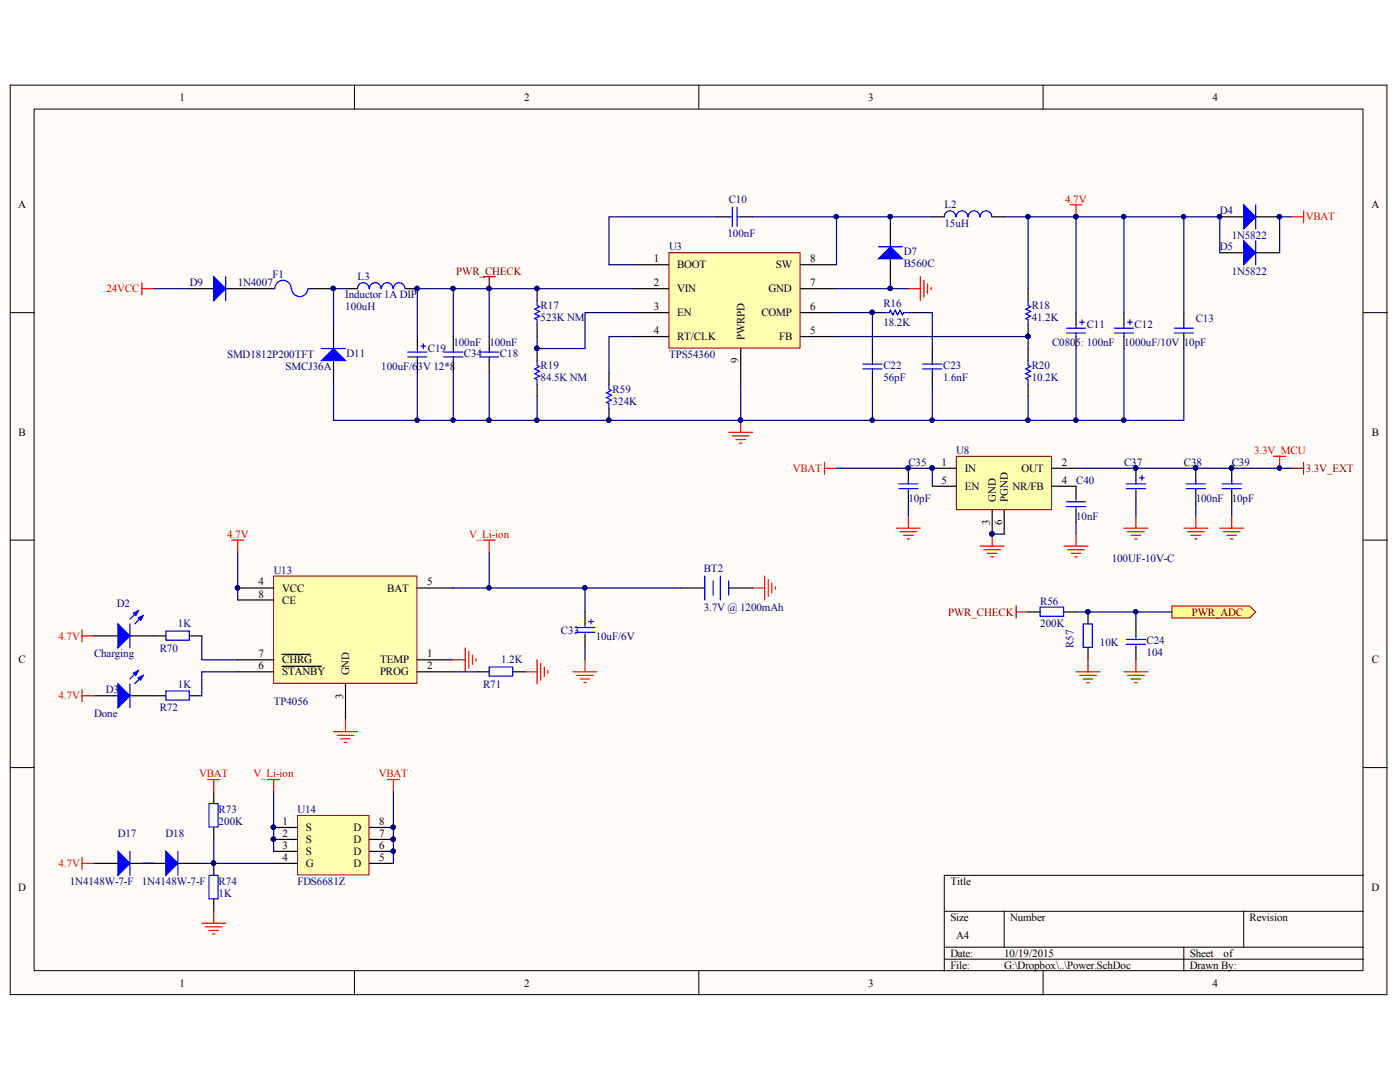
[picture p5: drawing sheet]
<svg xmlns="http://www.w3.org/2000/svg" width="279mm" height="216mm" viewBox="0 0 279 216" stroke-linecap="round" stroke-linejoin="round" font-family="sans-serif">
<defs><g id="words">
<g font-size="2.2">
<text x="35.9" y="20.1">1</text>
<text x="104.6" y="20.1">2</text>
<text x="173.3" y="20.1">3</text>
<text x="242" y="20.1">4</text>
<text x="3.6" y="41.6">A</text>
<text x="273.7" y="41.6">A</text>
<text x="130.5" y="52.3">1</text>
<text x="135.1" y="53.5">BOOT</text>
<text x="154.8" y="53.5">SW</text>
<text x="161.7" y="52.3">8</text>
<text x="130.5" y="57.1">2</text>
<text x="135.1" y="58.3">VIN</text>
<text x="153.4" y="58.3">GND</text>
<text x="161.7" y="57.1">7</text>
<text x="130.5" y="61.9">3</text>
<text x="135.1" y="63.1">EN</text>
<text x="152" y="63.1">COMP</text>
<text x="161.7" y="61.9">6</text>
<text x="130.5" y="66.7">4</text>
<text x="135.1" y="67.9">RT/CLK</text>
<text x="148.6" y="67.9" transform="rotate(-90 148.6 67.9)">PWRPD</text>
<text x="155.5" y="67.9">FB</text>
<text x="161.7" y="66.7">5</text>
<text x="147.4" y="72.5" transform="rotate(-90 147.4 72.5)">9</text>
<text x="3.7" y="87">B</text>
<text x="273.8" y="87">B</text>
<text x="187.9" y="93">1</text>
<text x="192.5" y="94.2">IN</text>
<text x="203.9" y="94.2">OUT</text>
<text x="211.9" y="93">2</text>
<text x="187.9" y="96.5">5</text>
<text x="192.5" y="97.7">EN</text>
<text x="198.7" y="100.2" transform="rotate(-90 198.7 100.2)">GND</text>
<text x="201.2" y="100.2" transform="rotate(-90 201.2 100.2)">PGND</text>
<text x="202.1" y="97.7">NR/FB</text>
<text x="211.9" y="96.5">4</text>
<text x="197.5" y="104.8" transform="rotate(-90 197.5 104.8)">3</text>
<text x="200" y="104.8" transform="rotate(-90 200 104.8)">6</text>
<text x="51.6" y="116.8">4</text>
<text x="51.6" y="119.3">8</text>
<text x="56.3" y="118.1">VCC</text>
<text x="77.3" y="118.1">BAT</text>
<text x="85.2" y="116.8">5</text>
<text x="56.3" y="120.5">CE</text>
<text x="51.6" y="131.2">7</text>
<text x="85.2" y="131.2">1</text>
<text x="3.7" y="132.4">C</text>
<text x="51.6" y="133.6">6</text>
<text x="56.3" y="132.4">CHRG</text>
<text x="56.3" y="134.7">STANBY</text>
<text x="69.7" y="134.7" transform="rotate(-90 69.7 134.7)">GND</text>
<text x="75.8" y="134.7">PROG</text>
<text x="75.8" y="132.4">TEMP</text>
<text x="85.2" y="133.6">2</text>
<text x="273.8" y="132.4">C</text>
<text x="68.5" y="139.5" transform="rotate(-90 68.5 139.5)">3</text>
<text x="56.4" y="164.7">1</text>
<text x="56.4" y="167">2</text>
<text x="61.1" y="165.8">S</text>
<text x="70.5" y="165.8">D</text>
<text x="75.7" y="167">7</text>
<text x="75.7" y="164.7">8</text>
<text x="56.4" y="169.4">3</text>
<text x="56.4" y="171.8">4</text>
<text x="61.1" y="168.2">S</text>
<text x="61.1" y="170.6">S</text>
<text x="61.1" y="173">G</text>
<text x="70.5" y="173">D</text>
<text x="70.5" y="170.6">D</text>
<text x="70.5" y="168.2">D</text>
<text x="75.7" y="171.8">5</text>
<text x="75.7" y="169.4">6</text>
<text x="3.6" y="177.8">D</text>
<text x="189.7" y="176.6">Title</text>
<text x="273.7" y="177.8">D</text>
<text x="189.7" y="183.8">Size</text>
<text x="201.6" y="183.8">Number</text>
<text x="249.4" y="183.8">Revision</text>
<text x="189.7" y="191">Date:</text>
<text x="190.8" y="187.3">A4</text>
<text x="200.4" y="191">10/19/2015</text>
<text x="237.4" y="191">Sheet</text>
<text x="244.2" y="191">of</text>
<text x="35.9" y="196.9">1</text>
<text x="104.6" y="196.9">2</text>
<text x="173.3" y="196.9">3</text>
<text x="189.7" y="193.3">File:</text>
<text x="200.4" y="193.3">G:\Dropbox\..\Power.SchDoc</text>
<text x="237.4" y="193.3">Drawn By:</text>
<text x="242" y="196.9">4</text>
</g>
<g font-size="2.2" fill="#000080">
<text x="145.4" y="40.4">C10</text>
<text x="188.5" y="41.6">L2</text>
<text x="145.2" y="47.3">100nF</text>
<text x="188.5" y="45.2">15uH</text>
<text x="243.4" y="42.8">D4</text>
<text x="245.8" y="47.6">1N5822</text>
<text x="133.5" y="50">U3</text>
<text x="180.4" y="50.9">D7</text>
<text x="180.4" y="53.3">B560C</text>
<text x="243.4" y="50">D5</text>
<text x="37.9" y="57.1">D9</text>
<text x="47.4" y="57.1">1N4007</text>
<text x="54.4" y="55.5">F1</text>
<text x="68.9" y="59.5">Inductor 1A DIP</text>
<text x="71.4" y="56">L3</text>
<text x="245.8" y="54.8">1N5822</text>
<text x="68.9" y="61.9">100uH</text>
<text x="107.9" y="64.1">523K NM</text>
<text x="107.9" y="61.7">R17</text>
<text x="176.3" y="65">18.2K</text>
<text x="176.3" y="61.2">R16</text>
<text x="205.9" y="64.1">41.2K</text>
<text x="205.9" y="61.7">R18</text>
<text x="216.9" y="65.5">C11</text>
<text x="226.4" y="65.5">C12</text>
<text x="238.6" y="64.3">C13</text>
<text x="45.3" y="71.4">SMD1812P200TFT</text>
<text x="69.2" y="71.3">D11</text>
<text x="85.4" y="70.2">C19</text>
<text x="90.5" y="69.1">100nF</text>
<text x="92.6" y="71.3">C34</text>
<text x="97.7" y="69.1">100nF</text>
<text x="99.8" y="71.3">C18</text>
<text x="133.5" y="71.4">TPS54360</text>
<text x="210" y="69.1">C0805: 100nF</text>
<text x="224.3" y="69.1">1000uF/10V 10pF</text>
<text x="57" y="73.9">SMCJ36A</text>
<text x="76.1" y="73.9">100uF/63V 12*8</text>
<text x="107.9" y="76">84.5K NM</text>
<text x="107.9" y="73.6">R19</text>
<text x="176.3" y="76">56pF</text>
<text x="176.3" y="73.6">C22</text>
<text x="188.2" y="76">1.6nF</text>
<text x="188.2" y="73.6">C23</text>
<text x="205.9" y="76">10.2K</text>
<text x="205.9" y="73.6">R20</text>
<text x="122.3" y="80.8">324K</text>
<text x="122.3" y="78.4">R59</text>
<text x="181.3" y="93">C35</text>
<text x="190.8" y="90.6">U8</text>
<text x="224.3" y="93">C37</text>
<text x="236.3" y="93">C38</text>
<text x="245.8" y="93">C39</text>
<text x="181.3" y="100.2">10pF</text>
<text x="214.8" y="96.5">C40</text>
<text x="238.6" y="100.2">100nF</text>
<text x="245.8" y="100.2">10pF</text>
<text x="214.8" y="103.7">10nF</text>
<text x="221.9" y="112.1">100UF-10V-C</text>
<text x="54.6" y="114.5">U13</text>
<text x="140.5" y="114.2">BT2</text>
<text x="23.3" y="121.1">D2</text>
<text x="35.5" y="125.2">1K</text>
<text x="140.5" y="121.9">3.7V @ 1200mAh</text>
<text x="207.6" y="125">200K</text>
<text x="207.6" y="120.7">R56</text>
<text x="18.8" y="131.2">Charging</text>
<text x="31.9" y="130">R70</text>
<text x="112" y="126.5">C33</text>
<text x="118.9" y="127.6">10uF/6V</text>
<text x="214.3" y="129.2" transform="rotate(-90 214.3 129.2)">R57</text>
<text x="219.5" y="128.8">10K</text>
<text x="228.8" y="130.9">104</text>
<text x="228.8" y="128.6">C24</text>
<text x="35.5" y="137.2">1K</text>
<text x="96.4" y="137.2">R71</text>
<text x="100" y="132.4">1.2K</text>
<text x="18.8" y="143.1">Done</text>
<text x="21.1" y="138.4">D3</text>
<text x="31.9" y="141.9">R72</text>
<text x="54.6" y="140.7">TP4056</text>
<text x="23.5" y="167">D17</text>
<text x="33.1" y="167">D18</text>
<text x="43.6" y="164.7">200K</text>
<text x="43.6" y="162.3">R73</text>
<text x="59.4" y="162.3">U14</text>
<text x="14" y="176.6">1N4148W-7-F</text>
<text x="28.3" y="176.6">1N4148W-7-F</text>
<text x="43.6" y="178.9">1K</text>
<text x="43.6" y="176.6">R74</text>
<text x="59.4" y="176.6">FDS6681Z</text>
</g>
<g font-size="2.2" fill="#f00">
<text x="212.6" y="40.4">4.7V</text>
<text x="260.6" y="44">VBAT</text>
<text x="21.2" y="58.3">24VCC</text>
<text x="158.2" y="94.2">VBAT</text>
<text x="250.3" y="90.6">3.3V_MCU</text>
<text x="45.3" y="107.3">4.7V</text>
<text x="93.6" y="107.3">V_Li-ion</text>
<text x="11.7" y="127.6">4.7V</text>
<text x="11.7" y="139.6">4.7V</text>
<text x="39.7" y="155.1">VBAT</text>
<text x="50.6" y="155.1">V_Li-ion</text>
<text x="75.6" y="155.1">VBAT</text>
<text x="11.7" y="173">4.7V</text>
</g>
<g font-size="2.2" fill="#800000">
<text x="91.1" y="54.8">PWR_CHECK</text>
<text x="260.6" y="94.2">3.3V_EXT</text>
<text x="189.2" y="122.8">PWR_CHECK</text>
<text x="237.9" y="122.8">PWR_ADC</text>
</g>
</g></defs>
<g fill="#fffcf8" stroke="#000" stroke-width=".2">
<path d="M2 17h274.8v181.5h-274.8z"/>
<path d="M6.8 21.8h265.2v171.9h-265.2z"/>
</g>
<g fill="none" stroke="#000" stroke-width=".2">
<path d="M70.7 17v4.8M139.5 17v4.8M208.2 17v4.8M2 62.4h4.8M272.1 62.4h4.8M2 107.8h4.8M272.1 107.8h4.8M2 153.2h4.8M272.1 153.2h4.8M272.1 174.7h-83.6v19.1M70.7 193.8v4.8M139.5 193.8v4.8"/>
<path d="M188.5 181.8h83.6M188.5 189h83.6M188.5 191.4h83.6M200.4 181.8v7.2M208.2 193.8v4.8M236.3 189v4.8M248.2 181.8v7.2"/>
</g>
<g fill="none" stroke="#f00" stroke-width=".24">
<path d="M254.2 91h2.4M255.4 91v2.4M178.9 105.4h4.8M179.6 106.1h3.4M180.3 106.8h1.9M181 107.5h.5M181.3 103v2.4M195.6 109h4.8M196.3 109.7h3.4M197.1 110.4h1.9M197.8 111.1h.5M198 106.6v2.4"/>
<path d="M212.4 109h4.7M213.1 109.7h3.3M213.8 110.4h1.9M214.5 111.1h.5M214.7 106.6v2.4M236.3 105.4h4.7M237 106.1h3.3M237.7 106.8h1.9M238.4 107.5h.5M238.6 103v2.4M243.4 105.4h4.8M244.1 106.1h3.4"/>
<path d="M244.9 106.8h1.9M245.6 107.5h.5M245.8 103v2.4"/>
</g>
<g fill="#000080" stroke="#000080" stroke-width=".2">
<circle cx="198" cy="106.5" r=".43"/>
<circle cx="226.6" cy="93.4" r=".43"/>
<circle cx="238.6" cy="93.4" r=".43"/>
<circle cx="245.8" cy="93.4" r=".43"/>
<circle cx="181.2" cy="93.4" r=".43"/>
<circle cx="255.3" cy="93.4" r=".43"/>
</g>
<path d="M181.3 93.4v2.4M181.3 98.2v2.4M214.7 97v2.4M226.7 93.4v2.4M226.7 98.2v2.4M238.6 93.4v2.4M238.6 98.2v2.4M245.8 93.4v2.4M245.8 98.2v2.4M214.7 101.8v2.4" fill="none" stroke="#000" stroke-width=".24"/>
<g fill="none" stroke="#00f" stroke-width=".24">
<path d="M179.4 96.5h3.8M179.4 97.5h3.8M181.3 95.8v.7M181.3 97.5v.7M214.7 99.4v.7M224.8 96.5h3.8M224.8 97.5h3.8M226.7 95.8v.7M226.7 97.5v.7M227.4 95.3h1M227.9 94.9v.9M236.7 96.5h3.9"/>
<path d="M236.7 97.5h3.9M238.6 95.8v.7M238.6 97.5v.7M243.9 96.5h3.8M243.9 97.5h3.8M245.8 95.8v.7M245.8 97.5v.7M212.8 101.1h3.9M212.8 100.1h3.9M214.7 101.1v.7"/>
</g>
<path d="M257.8 93.4h2.4M260.2 92.2v2.4" fill="none" stroke="#800000" stroke-width=".24"/>
<path d="M190.8 91h19.1v10.7h-19.1z" fill="#ffffb0" stroke="#800000" stroke-width=".2"/>
<path d="M186.1 93.4h4.7M186.1 97h4.7M210 93.4h4.7M210 97h4.7M198 101.8v4.8M200.4 101.8v4.8" fill="none" stroke="#000" stroke-width=".24"/>
<g fill="#000080" stroke="#000080" stroke-width=".2">
<circle cx="186" cy="93.4" r=".43"/>
<circle cx="198" cy="106.5" r=".43"/>
</g>
<path d="M164.6 92.2v2.4M164.6 93.4h2.3M224.3 105.4h4.8M225 106.1h3.4M225.7 106.8h2M226.5 107.5h.4M226.7 103v2.4" fill="none" stroke="#f00" stroke-width=".24"/>
<path d="M233.9 120.9h15.5l1.2 1.2-1.2 1.2h-15.5z" fill-rule="evenodd" fill="#ffff80" stroke="#800000" stroke-width=".2"/>
<g fill="none" stroke="#000" stroke-width=".24">
<path d="M107.2 57.6v2.4M143 43.3h2.4M147.8 43.3h2.4M177.7 44.5v4.7M177.7 51.6v4.8M186.1 43.3h2.4M198 43.3h2.4M205.2 57.6v2.4M97.6 67.2v2.3M97.6 71.9v2.4M107.2 64.8v2.4M107.2 69.5v2.4"/>
<path d="M107.2 76.7v2.4M121.5 74.3v2.4M174.1 62.4h2.4M174.1 69.5v2.4M174.1 74.3v2.4M181.3 62.4h2.4M186.1 69.5v2.4M186.1 74.3v2.4M205.2 64.8v2.4M205.2 69.5v2.4M205.2 76.7v2.4M214.7 62.4v2.4"/>
<path d="M214.7 67.2v2.3M121.5 81.5v2.4M205.2 122.1h2.4M212.4 122.1h2.3M217.1 122.1v2.4M217.1 129.3v2.4M226.7 124.5v2.4M226.7 129.3v2.4"/>
</g>
<g fill="#000080" stroke="#000080" stroke-width=".2">
<circle cx="217.1" cy="122.1" r=".43"/>
<circle cx="121.5" cy="83.8" r=".43"/>
<circle cx="147.8" cy="83.8" r=".43"/>
<circle cx="205.1" cy="67.1" r=".43"/>
<circle cx="214.7" cy="43.2" r=".43"/>
<circle cx="107.1" cy="57.6" r=".43"/>
<circle cx="107.1" cy="69.5" r=".43"/>
<circle cx="174.1" cy="62.3" r=".43"/>
</g>
<g fill="none" stroke="#00f" stroke-width=".24">
<path d="M107.2 60v.9l.5 .3-1 .5 1 .4-1 .5 1 .5-1 .5 .5 .2v1M145.4 43.3h.8M146.2 41.4v3.8M147.1 41.4v3.8M147.1 43.3h.7M190.7 43.3a1.15 1.15 0 0 0-1.1-1.2 1.15 1.15 0 0 0-1.1 1.2M193.1 43.3a1.15 1.15 0 0 0-1.1-1.2 1.15 1.15 0 0 0-1.2 1.2M195.5 43.3a1.15 1.15 0 0 0-1.1-1.2 1.15 1.15 0 0 0-1.2 1.2M197.9 43.3a1.15 1.15 0 0 0-1.1-1.2 1.15 1.15 0 0 0-1.2 1.2M205.2 60v.9l.5 .3-1 .5 1 .4-1 .5 1 .5-1 .5 .5 .2v1M95.7 70.3h3.8M95.7 71.2h3.8"/>
<path d="M97.6 69.5v.8M97.6 71.2v.7M107.2 71.9v1l.5 .2-1 .5 1 .5-1 .5 1 .4-1 .5 .5 .3v.9M121.5 76.7v1l.5 .2-.9 .5 .9 .5-.9 .4 .9 .5-.9 .5 .4 .2v1M172.2 72.7h3.8M172.2 73.6h3.8M174.1 71.9v.8M174.1 73.6v.7M176.5 62.4h1l.2-.5 .5 1 .5-1 .4 1 .5-1 .5 1 .2-.5h1M184.2 72.7h3.8M184.2 73.6h3.8M186.1 71.9v.8"/>
<path d="M186.1 73.6v.7M205.2 71.9v1l.5 .2-1 .5 1 .5-1 .5 1 .4-1 .5 .5 .3v.9M212.8 65.5h3.9M212.8 66.4h3.9M214.7 64.8v.7M214.7 66.4v.8M215.5 64.3h.9M215.9 63.8v1M207.6 121.2h4.7v1.8h-4.7zM216.2 124.5h1.8v4.7h-1.8zM224.8 127.6h3.8M224.8 128.6h3.8"/>
<path d="M226.7 126.9v.7M226.7 128.6v.7"/>
</g>
<g fill="none" stroke="#f00" stroke-width=".24">
<path d="M181.3 57.6h2.4M183.7 55.2v4.8M184.4 55.9v3.4M185.1 56.6v2M185.8 57.4v.4M213.6 40.9h2.3M214.7 40.9v2.4M145.4 86.3h4.8M146.2 87h3.3M146.9 87.7h1.9M147.6 88.4h.5M147.8 83.9v2.4"/>
<path d="M214.7 134.1h4.8M215.5 134.8h3.3M216.2 135.5h1.9M216.9 136.2h.5M217.1 131.7v2.4M224.3 134.1h4.8M225 134.8h3.4M225.7 135.5h2M226.5 136.2h.4M226.7 131.7v2.4"/>
</g>
<path d="M202.8 120.9v2.4M202.8 122.1h2.4" fill="none" stroke="#800000" stroke-width=".24"/>
<path d="M175.3 51.6l2.4-2.4 2.4 2.4z" fill="#00f"/>
<path d="M175.3 51.6l2.4-2.4 2.4 2.4zM175.3 49.2h4.8" fill="none" stroke="#00f" stroke-width=".24"/>
<path d="M37.9 57.6h4.8M45.1 57.6h4.7" fill="none" stroke="#000" stroke-width=".24"/>
<path d="M42.7 55.2l2.4 2.4-2.4 2.4z" fill="#00f"/>
<path d="M42.7 55.2l2.4 2.4-2.4 2.4zM45.1 55.2v4.8" fill="none" stroke="#00f" stroke-width=".24"/>
<path d="M66.6 64.8v4.7M66.6 71.9v4.8" fill="none" stroke="#000" stroke-width=".24"/>
<path d="M64.2 71.9l2.4-2.4 2.4 2.4z" fill="#00f"/>
<path d="M64.2 71.9l2.4-2.4 2.4 2.4zM64.2 69.5h4.8M81.4 70.3h3.8M81.4 71.2h3.8M83.3 69.5v.8M83.3 71.2v.7M84 69.1h1M84.5 68.6v.9" fill="none" stroke="#00f" stroke-width=".24"/>
<path d="M83.3 67.2v2.3M83.3 71.9v2.4" fill="none" stroke="#000" stroke-width=".24"/>
<path d="M133.5 50.4h26.2v19.1h-26.2z" fill="#ffffb0" stroke="#800000" stroke-width=".2"/>
<g fill="none" stroke="#000" stroke-width=".24">
<path d="M49.8 57.6h4.8M61.8 57.6h4.8M126.3 52.8h7.2M126.3 57.6h7.2M159.8 52.8h7.1M159.8 57.6h7.1M243.4 43.3h4.8M250.6 43.3h4.8M126.3 62.4h7.2M126.3 67.2h7.2M147.8 69.5v7.2M159.8 62.4h7.1"/>
<path d="M159.8 67.2h7.1"/>
</g>
<g fill="#000080" stroke="#000080" stroke-width=".2">
<circle cx="66.5" cy="57.6" r=".43"/>
<circle cx="243.4" cy="43.2" r=".43"/>
<circle cx="255.3" cy="43.2" r=".43"/>
</g>
<path d="M54.6 57.6h.2M54.8 57.6a1.63 1.63 0 0 1 1.7-1.7 1.63 1.63 0 0 1 1.6 1.7M58.2 57.6a1.63 1.63 0 0 0 1.6 1.6 1.63 1.63 0 0 0 1.6-1.6M61.5 57.6h.3" fill="none" stroke="#00f" stroke-width=".24"/>
<path d="M248.2 40.9l2.4 2.4-2.4 2.4z" fill="#00f"/>
<path d="M248.2 40.9l2.4 2.4-2.4 2.4zM250.6 40.9v4.8" fill="none" stroke="#00f" stroke-width=".24"/>
<g fill="#000080" stroke="#000080" stroke-width=".2">
<circle cx="243.4" cy="43.2" r=".43"/>
<circle cx="255.3" cy="43.2" r=".43"/>
</g>
<path d="M243.4 50.4h4.8M250.6 50.4h4.8" fill="none" stroke="#000" stroke-width=".24"/>
<path d="M248.2 48l2.4 2.4-2.4 2.4z" fill="#00f"/>
<path d="M73.6 57.6a1.15 1.15 0 0 0-1.1-1.2 1.15 1.15 0 0 0-1.2 1.2M76 57.6a1.15 1.15 0 0 0-1.1-1.2 1.15 1.15 0 0 0-1.2 1.2M78.4 57.6a1.15 1.15 0 0 0-1.1-1.2 1.15 1.15 0 0 0-1.2 1.2M80.8 57.6a1.15 1.15 0 0 0-1.1-1.2 1.15 1.15 0 0 0-1.2 1.2M248.2 48l2.4 2.4-2.4 2.4zM250.6 48v4.8M222.4 65.5h3.8M222.4 66.4h3.8M224.3 64.8v.7M224.3 66.4v.8M225 64.3h1M225.5 63.8v1" fill="none" stroke="#00f" stroke-width=".24"/>
<path d="M28.3 56.4v2.4M28.3 57.6h2.4M257.8 43.3h2.4M260.2 42.1v2.4" fill="none" stroke="#f00" stroke-width=".24"/>
<path d="M69 57.6h2.3M80.9 57.6h2.4M224.3 62.4v2.4M224.3 67.2v2.3" fill="none" stroke="#000" stroke-width=".24"/>
<path d="M96.4 55.2h2.4M97.6 55.2v2.4" fill="none" stroke="#800000" stroke-width=".24"/>
<g fill="#000080" stroke="#000080" stroke-width=".2">
<circle cx="97.6" cy="57.6" r=".43"/>
<circle cx="83.2" cy="57.6" r=".43"/>
</g>
<path d="M54.6 114.9h28.6v21.4h-28.6z" fill="#ffffb0" stroke="#800000" stroke-width=".2"/>
<path d="M47.4 117.3h7.2M47.4 119.7h7.2M83.3 117.3h7.2M18.8 126.9h4.7M25.9 126.9h4.8M47.4 131.7h7.2M47.4 134.1h7.2M56.3 130.6h5.6M56.3 133h7.8M69 136.4v7.2M83.3 131.7h7.2M83.3 134.1h7.2" fill="none" stroke="#000" stroke-width=".24"/>
<circle cx="47.4" cy="117.3" r=".43" fill="#000080" stroke="#000080" stroke-width=".2"/>
<path d="M46.2 107.8h2.4M47.4 107.8v2.4M16.4 125.7v2.4M16.4 126.9h2.4" fill="none" stroke="#f00" stroke-width=".24"/>
<path d="M23.5 124.5l2.4 2.4-2.4 2.4z" fill="#00f"/>
<path d="M23.5 124.5l2.4 2.4-2.4 2.4zM27.6 121.9l-1.7 1.6M28.6 122.8l-1.7 1.7" fill="none" stroke="#00f" stroke-width=".24"/>
<path d="M27.6 123.3l1-.5-.5 1z" fill="#00f"/>
<path d="M27.6 123.3l1-.5-.5 1z" fill="none" stroke="#00f" stroke-width=".24"/>
<path d="M26.6 122.3l1-.4-.5 .9z" fill="#00f"/>
<path d="M25.9 124.5v4.8M26.6 122.3l1-.4-.5 .9zM33.1 125.9h4.7v1.8h-4.7z" fill="none" stroke="#00f" stroke-width=".24"/>
<path d="M18.8 138.8h4.7M25.9 138.8h4.8M30.7 126.9h2.4M37.9 126.9h2.4" fill="none" stroke="#000" stroke-width=".24"/>
<path d="M23.5 136.4l2.4 2.4-2.4 2.4z" fill="#00f"/>
<path d="M23.5 136.4l2.4 2.4-2.4 2.4zM27.6 133.8l-1.7 1.7M28.6 134.8l-1.7 1.6" fill="none" stroke="#00f" stroke-width=".24"/>
<path d="M27.6 135.2l1-.4-.5 .9z" fill="#00f"/>
<path d="M27.6 135.2l1-.4-.5 .9z" fill="none" stroke="#00f" stroke-width=".24"/>
<path d="M26.6 134.3l1-.5-.5 1z" fill="#00f"/>
<g fill="none" stroke="#00f" stroke-width=".24">
<path d="M140.7 114.9v4.8M142.3 115.9v2.9M143.8 114.9v4.8M145.4 115.9v2.9M25.9 136.4v4.8M26.6 134.3l1-.5-.5 1zM33.1 137.9h4.7v1.8h-4.7zM97.6 133.1h4.7v1.8h-4.7zM114.8 125.2h3.9M114.8 126.2h3.9M116.8 124.5v.7M116.8 126.2v.7"/>
<path d="M117.5 124h.9M117.9 123.5v1"/>
</g>
<path d="M135.9 117.3h4.8M145.4 117.3h4.8M30.7 138.8h2.4M37.9 138.8h2.4M95.2 134.1h2.4M102.4 134.1h2.4M116.8 122.1v2.4M116.8 126.9v2.4" fill="none" stroke="#000" stroke-width=".24"/>
<g fill="none" stroke="#f00" stroke-width=".24">
<path d="M16.4 137.6v2.4M16.4 138.8h2.4M90.5 131.7h2.4M92.9 129.3v4.8M93.6 130v3.3M94.3 130.7v1.9M95 131.4v.5M104.8 134.1h2.4M107.2 131.7v4.7M107.9 132.4v3.3M108.6 133.1v1.9M109.3 133.8v.5"/>
<path d="M66.6 146h4.7M67.3 146.7h3.3M68 147.4h1.9M68.7 148.1h.5M69 143.6v2.4"/>
</g>
<path d="M150.2 117.3h2.4M152.6 114.9v4.8M153.3 115.7v3.3M154 116.4v1.9M154.8 117.1v.5M114.4 134.1h4.7M115.1 134.8h3.3M115.8 135.5h1.9M116.5 136.2h.5M116.8 131.7v2.4" fill="none" stroke="#ee0e22" stroke-width=".24"/>
<path d="M59.4 162.7h14.2v11.9h-14.2z" fill="#ffffb0" stroke="#800000" stroke-width=".2"/>
<g fill="none" stroke="#000" stroke-width=".24">
<path d="M42.7 157.9v2.4M18.8 172.3h4.7M25.9 172.3h4.8M42.7 165.1v2.4M42.7 172.3v2.4M42.7 179.4v2.4M54.6 165.1h4.8M54.6 167.5h4.8M54.6 169.9h4.8M54.6 172.3h4.8M73.7 165.1h4.8M73.7 167.5h4.8"/>
<path d="M73.7 169.9h4.8M73.7 172.3h4.8"/>
</g>
<g fill="#000080" stroke="#000080" stroke-width=".2">
<circle cx="54.6" cy="165.1" r=".43"/>
<circle cx="54.6" cy="167.5" r=".43"/>
<circle cx="78.5" cy="169.8" r=".43"/>
<circle cx="78.5" cy="167.5" r=".43"/>
<circle cx="78.5" cy="165.1" r=".43"/>
<circle cx="42.6" cy="172.2" r=".43"/>
</g>
<path d="M53.4 155.6h2.4M54.6 155.6v2.3M77.3 155.6h2.4M78.5 155.6v2.3M16.4 171.1v2.4M16.4 172.3h2.4M40.3 184.2h4.8M41 184.9h3.3M41.7 185.7h1.9M42.4 186.4h.5M42.7 181.8v2.4" fill="none" stroke="#f00" stroke-width=".24"/>
<path d="M41.7 160.3h1.8v4.7h-1.8zM41.7 174.7h1.8v4.6h-1.8z" fill="none" stroke="#00f" stroke-width=".24"/>
<path d="M23.5 169.9l2.4 2.4-2.4 2.4z" fill="#00f"/>
<path d="M23.5 169.9l2.4 2.4-2.4 2.4zM25.9 169.9v4.8" fill="none" stroke="#00f" stroke-width=".24"/>
<path d="M28.3 172.3h4.8M35.5 172.3h4.8" fill="none" stroke="#000" stroke-width=".24"/>
<path d="M33.1 169.9l2.4 2.4-2.4 2.4z" fill="#00f"/>
<path d="M88.5 70.3h3.9M88.5 71.2h3.9M90.5 69.5v.8M90.5 71.2v.7M234.3 66.4h3.9M234.3 65.5h3.9M236.3 64.8v.7M236.3 66.4v.8M33.1 169.9l2.4 2.4-2.4 2.4zM35.5 169.9v4.8" fill="none" stroke="#00f" stroke-width=".24"/>
<path d="M96.4 107.8h2.4M97.6 107.8v2.4M41.5 155.6h2.4M42.7 155.6v2.3" fill="none" stroke="#f00" stroke-width=".24"/>
<path d="M90.5 67.2v2.3M90.5 71.9v2.4M236.3 62.4v2.4M236.3 67.2v2.3" fill="none" stroke="#000" stroke-width=".24"/>
<g fill="none" stroke="#000080" stroke-width=".24">
<path d="M30.7 57.6h7.2M69 57.6h-2.4v7.2M90.5 57.6v9.6M97.6 57.6h28.7M97.6 57.6h-14.3v9.6M97.6 57.6v9.6M143 43.3h-21.5v9.5h4.8M150.2 43.3h27.5M166.9 43.3v9.5M166.9 57.6h14.4M177.7 43.3h8.4M177.7 43.3v1.2"/>
<path d="M177.7 56.4v1.2M200.4 43.3h14.3M205.2 43.3v14.3M214.7 43.3h28.7v7.1M214.7 43.3v19.1M224.3 43.3v19.1M236.3 43.3v19.1M257.8 43.3h-2.4v7.1M66.6 76.7v7.2h31M83.3 74.3v9.6M90.5 74.3v9.6M97.6 74.3v9.6"/>
<path d="M107.2 79.1v4.8M126.3 67.2h-4.8v7.1M126.3 62.4h-9.5v7.1h-9.6v-2.3M147.8 76.7v7.2M166.9 67.2h38.3v2.3M166.9 62.4h7.2v7.1M174.1 76.7v7.2M183.7 62.4h2.4v7.1M186.1 76.7v7.2M205.2 79.1v4.8M214.7 69.5v14.4h-117.1M224.3 69.5v14.4h-9.6"/>
<path d="M236.3 69.5v14.4h-12M166.9 93.4h19.2v3.6M214.7 93.4h43.1M47.4 110.2v9.5M90.5 117.3h45.4M97.6 110.2v7.1M116.8 117.3v4.8M181.3 100.6v2.4M198 106.6h2.4M214.7 104.2v2.4M226.7 100.6v2.4M238.6 100.6v2.4"/>
<path d="M245.8 100.6v2.4M40.3 126.9v4.8h7.1M47.4 134.1h-7.1v4.7M90.5 134.1h4.7M116.8 129.3v2.4M214.7 122.1h19.2M226.7 122.1v2.4M54.6 157.9v12M78.5 157.9v14.4M28.3 172.3h2.4M40.3 172.3h2.4M42.7 167.5v4.8h11.9"/>
</g>
<g fill="#000080" stroke="#000080" stroke-width=".2">
<circle cx="255.3" cy="93.4" r=".43"/>
<circle cx="245.8" cy="93.4" r=".43"/>
<circle cx="238.6" cy="93.4" r=".43"/>
<circle cx="226.6" cy="93.4" r=".43"/>
<circle cx="198" cy="106.5" r=".43"/>
<circle cx="186" cy="93.4" r=".43"/>
<circle cx="181.2" cy="93.4" r=".43"/>
<circle cx="226.6" cy="122.1" r=".43"/>
<circle cx="217.1" cy="122.1" r=".43"/>
<circle cx="147.8" cy="83.8" r=".43"/>
<circle cx="107.1" cy="83.8" r=".43"/>
<circle cx="205.1" cy="83.8" r=".43"/>
<circle cx="166.9" cy="43.2" r=".43"/>
<circle cx="205.1" cy="43.2" r=".43"/>
<circle cx="177.7" cy="43.2" r=".43"/>
<circle cx="174.1" cy="83.8" r=".43"/>
<circle cx="186" cy="83.8" r=".43"/>
<circle cx="177.7" cy="57.6" r=".43"/>
<circle cx="97.6" cy="83.8" r=".43"/>
<circle cx="107.1" cy="69.5" r=".43"/>
<circle cx="205.1" cy="67.1" r=".43"/>
<circle cx="214.7" cy="43.2" r=".43"/>
<circle cx="174.1" cy="62.3" r=".43"/>
<circle cx="97.6" cy="57.6" r=".43"/>
<circle cx="83.2" cy="83.8" r=".43"/>
<circle cx="255.3" cy="43.2" r=".43"/>
<circle cx="214.7" cy="83.8" r=".43"/>
<circle cx="121.5" cy="83.8" r=".43"/>
<circle cx="224.3" cy="83.8" r=".43"/>
<circle cx="107.1" cy="57.6" r=".43"/>
<circle cx="66.5" cy="57.6" r=".43"/>
<circle cx="83.2" cy="57.6" r=".43"/>
<circle cx="90.4" cy="57.6" r=".43"/>
<circle cx="116.7" cy="117.3" r=".43"/>
<circle cx="97.6" cy="117.3" r=".43"/>
<circle cx="54.6" cy="165.1" r=".43"/>
<circle cx="54.6" cy="167.5" r=".43"/>
<circle cx="78.5" cy="169.8" r=".43"/>
<circle cx="78.5" cy="167.5" r=".43"/>
<circle cx="78.5" cy="165.1" r=".43"/>
<circle cx="42.6" cy="172.2" r=".43"/>
<circle cx="47.4" cy="117.3" r=".43"/>
<circle cx="224.3" cy="43.2" r=".43"/>
<circle cx="243.4" cy="43.2" r=".43"/>
<circle cx="236.2" cy="43.2" r=".43"/>
<circle cx="90.4" cy="83.8" r=".43"/>
</g>
<use href="#words"/>
</svg>
